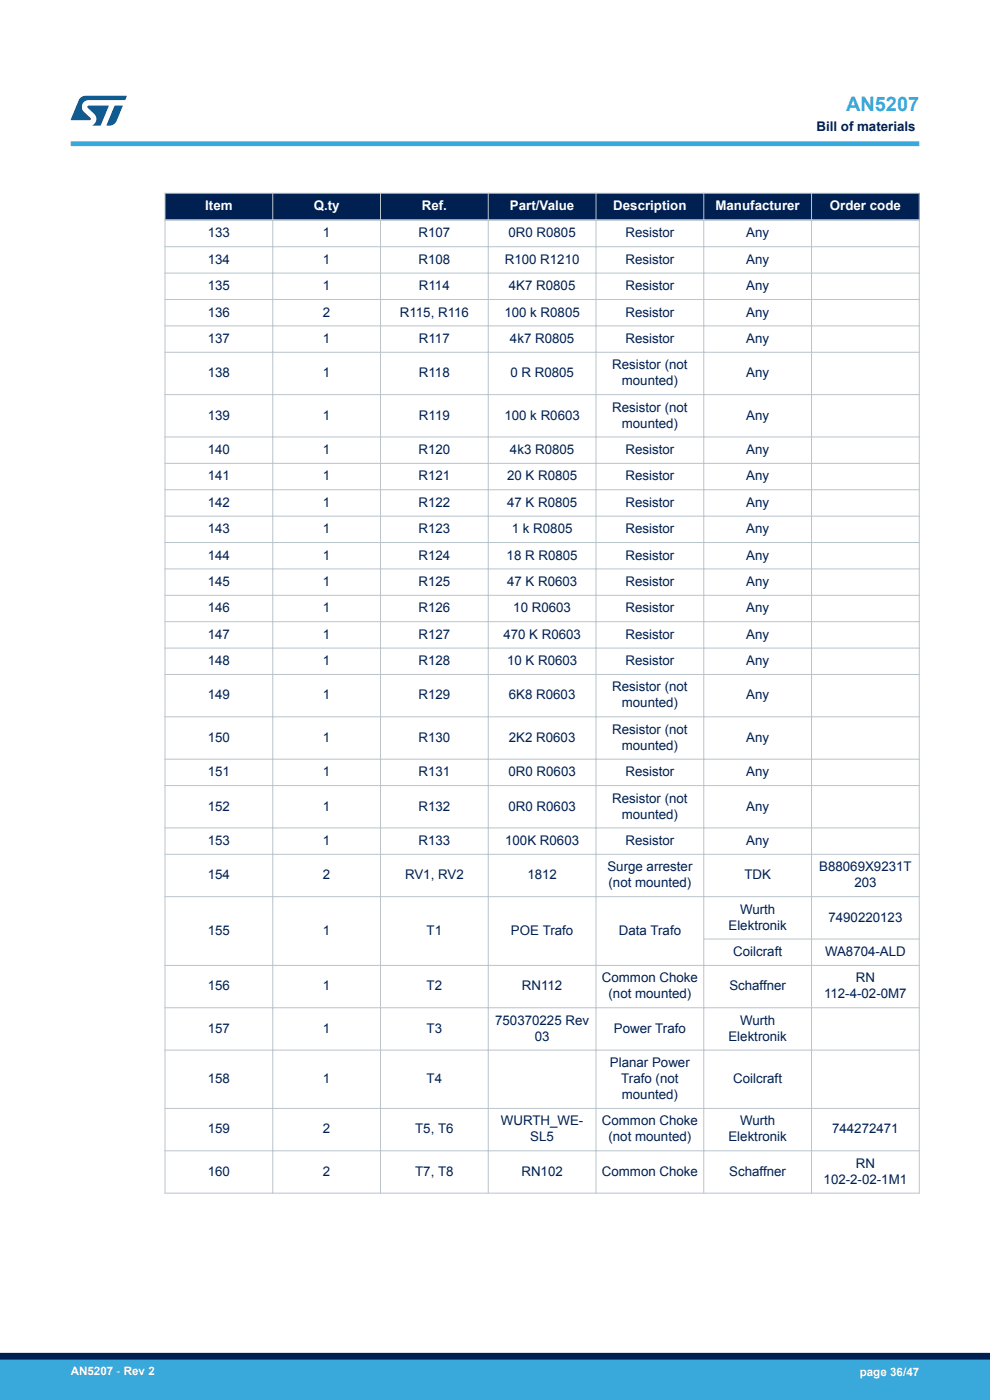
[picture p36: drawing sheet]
<svg xmlns="http://www.w3.org/2000/svg" width="210mm" height="297mm" viewBox="0 0 210 297" stroke-linecap="round" stroke-linejoin="round" font-family="sans-serif">
<defs><g id="words">
<text font-size="4.2" fill="#39a9dc" x="179.5" y="23.5">AN5207</text>
<g font-size="2.8" fill="#002052">
<text x="173.2" y="27.9">Bill of materials</text>
<text x="44.1" y="50.4">133</text>
<text x="68.5" y="50.4">1</text>
<text x="88.8" y="50.4">R107</text>
<text x="107.9" y="50.4">0R0 R0805</text>
<text x="132.7" y="50.4">Resistor</text>
<text x="158.3" y="50.4">Any</text>
<text x="44.1" y="55.9">134</text>
<text x="68.5" y="55.9">1</text>
<text x="88.8" y="55.9">R108</text>
<text x="107.1" y="55.9">R100 R1210</text>
<text x="132.7" y="55.9">Resistor</text>
<text x="158.3" y="55.9">Any</text>
<text x="44.1" y="61.5">135</text>
<text x="68.5" y="61.5">1</text>
<text x="88.9" y="61.5">R114</text>
<text x="107.9" y="61.5">4K7 R0805</text>
<text x="132.7" y="61.5">Resistor</text>
<text x="158.3" y="61.5">Any</text>
<text x="44.1" y="67.1">136</text>
<text x="68.5" y="67.1">2</text>
<text x="84.8" y="67.1">R115, R116</text>
<text x="107" y="67.1">100 k R0805</text>
<text x="132.7" y="67.1">Resistor</text>
<text x="158.3" y="67.1">Any</text>
<text x="44.1" y="72.7">137</text>
<text x="68.5" y="72.7">1</text>
<text x="88.9" y="72.7">R117</text>
<text x="108.2" y="72.7">4k7 R0805</text>
<text x="132.7" y="72.7">Resistor</text>
<text x="158.3" y="72.7">Any</text>
<text x="44.1" y="80">138</text>
<text x="68.5" y="80">1</text>
<text x="88.9" y="80">R118</text>
<text x="108.3" y="80">0 R R0805</text>
<text x="129.9" y="78.3">Resistor (not</text>
<text x="131.9" y="81.7">mounted)</text>
<text x="158.3" y="80">Any</text>
<text x="44.1" y="89">139</text>
<text x="68.5" y="89">1</text>
<text x="88.9" y="89">R119</text>
<text x="107" y="89">100 k R0603</text>
<text x="129.9" y="87.3">Resistor (not</text>
<text x="158.3" y="89">Any</text>
<text x="131.9" y="90.7">mounted)</text>
<text x="44.1" y="96.3">140</text>
<text x="44.1" y="101.9">141</text>
<text x="68.5" y="96.3">1</text>
<text x="68.5" y="101.9">1</text>
<text x="88.8" y="96.3">R120</text>
<text x="88.8" y="101.9">R121</text>
<text x="107.6" y="101.9">20 K R0805</text>
<text x="108.2" y="96.3">4k3 R0805</text>
<text x="132.7" y="96.3">Resistor</text>
<text x="132.7" y="101.9">Resistor</text>
<text x="158.3" y="96.3">Any</text>
<text x="158.3" y="101.9">Any</text>
<text x="44.1" y="107.5">142</text>
<text x="68.5" y="107.5">1</text>
<text x="88.8" y="107.5">R122</text>
<text x="107.6" y="107.5">47 K R0805</text>
<text x="132.7" y="107.5">Resistor</text>
<text x="158.3" y="107.5">Any</text>
<text x="44.1" y="113.1">143</text>
<text x="68.5" y="113.1">1</text>
<text x="88.8" y="113.1">R123</text>
<text x="108.6" y="113.1">1 k R0805</text>
<text x="132.7" y="113.1">Resistor</text>
<text x="158.3" y="113.1">Any</text>
<text x="44.1" y="118.7">144</text>
<text x="68.5" y="118.7">1</text>
<text x="88.8" y="118.7">R124</text>
<text x="107.5" y="118.7">18 R R0805</text>
<text x="132.7" y="118.7">Resistor</text>
<text x="158.3" y="118.7">Any</text>
<text x="44.1" y="124.3">145</text>
<text x="68.5" y="124.3">1</text>
<text x="88.8" y="124.3">R125</text>
<text x="107.6" y="124.3">47 K R0603</text>
<text x="132.7" y="124.3">Resistor</text>
<text x="158.3" y="124.3">Any</text>
<text x="44.1" y="129.9">146</text>
<text x="68.5" y="129.9">1</text>
<text x="88.8" y="129.9">R126</text>
<text x="108.9" y="129.9">10 R0603</text>
<text x="132.7" y="129.9">Resistor</text>
<text x="158.3" y="129.9">Any</text>
<text x="44.1" y="135.5">147</text>
<text x="68.5" y="135.5">1</text>
<text x="88.8" y="135.5">R127</text>
<text x="106.8" y="135.5">470 K R0603</text>
<text x="132.7" y="135.5">Resistor</text>
<text x="158.3" y="135.5">Any</text>
<text x="44.1" y="141.1">148</text>
<text x="68.5" y="141.1">1</text>
<text x="88.8" y="141.1">R128</text>
<text x="107.6" y="141.1">10 K R0603</text>
<text x="132.7" y="141.1">Resistor</text>
<text x="158.3" y="141.1">Any</text>
<text x="44.1" y="148.4">149</text>
<text x="68.5" y="148.4">1</text>
<text x="88.8" y="148.4">R129</text>
<text x="107.9" y="148.4">6K8 R0603</text>
<text x="129.9" y="146.7">Resistor (not</text>
<text x="158.3" y="148.4">Any</text>
<text x="129.9" y="155.7">Resistor (not</text>
<text x="131.9" y="150.1">mounted)</text>
<text x="44.1" y="157.4">150</text>
<text x="68.5" y="157.4">1</text>
<text x="88.8" y="157.4">R130</text>
<text x="107.9" y="157.4">2K2 R0603</text>
<text x="131.9" y="159.1">mounted)</text>
<text x="158.3" y="157.4">Any</text>
<text x="44.1" y="164.7">151</text>
<text x="68.5" y="164.7">1</text>
<text x="88.8" y="164.7">R131</text>
<text x="107.9" y="164.7">0R0 R0603</text>
<text x="132.7" y="164.7">Resistor</text>
<text x="158.3" y="164.7">Any</text>
<text x="44.1" y="172">152</text>
<text x="68.5" y="172">1</text>
<text x="88.8" y="172">R132</text>
<text x="107.9" y="172">0R0 R0603</text>
<text x="129.9" y="170.3">Resistor (not</text>
<text x="131.9" y="173.7">mounted)</text>
<text x="158.3" y="172">Any</text>
<text x="44.1" y="179.2">153</text>
<text x="68.5" y="179.2">1</text>
<text x="88.8" y="179.2">R133</text>
<text x="107.2" y="179.2">100K R0603</text>
<text x="132.7" y="179.2">Resistor</text>
<text x="158.3" y="179.2">Any</text>
<text x="128.8" y="184.8">Surge arrester</text>
<text x="173.8" y="184.8">B88069X9231T</text>
<text x="44.1" y="186.5">154</text>
<text x="68.5" y="186.5">2</text>
<text x="85.9" y="186.5">RV1, RV2</text>
<text x="111.9" y="186.5">1812</text>
<text x="129.1" y="188.2">(not mounted)</text>
<text x="157.9" y="186.5">TDK</text>
<text x="181.2" y="188.2">203</text>
<text x="154.5" y="197.2">Elektronik</text>
<text x="157" y="193.8">Wurth</text>
<text x="175.7" y="195.5">7490220123</text>
<text x="44.1" y="198.3">155</text>
<text x="68.5" y="198.3">1</text>
<text x="90.5" y="198.3">T1</text>
<text x="108.4" y="198.3">POE Trafo</text>
<text x="131.3" y="198.3">Data Trafo</text>
<text x="155.5" y="202.8">Coilcraft</text>
<text x="175" y="202.8">WA8704-ALD</text>
<text x="127.7" y="208.4">Common Choke</text>
<text x="181.5" y="208.4">RN</text>
<text x="44.1" y="210.1">156</text>
<text x="68.5" y="210.1">1</text>
<text x="90.5" y="210.1">T2</text>
<text x="110.7" y="210.1">RN112</text>
<text x="129.1" y="211.8">(not mounted)</text>
<text x="154.7" y="210.1">Schaffner</text>
<text x="174.8" y="211.8">112-4-02-0M7</text>
<text x="44.1" y="219.1">157</text>
<text x="68.5" y="219.1">1</text>
<text x="90.5" y="219.1">T3</text>
<text x="105" y="217.4">750370225 Rev</text>
<text x="113.4" y="220.8">03</text>
<text x="130.2" y="219.1">Power Trafo</text>
<text x="154.5" y="220.8">Elektronik</text>
<text x="157" y="217.4">Wurth</text>
<text x="129.4" y="226.4">Planar Power</text>
<text x="44.1" y="229.8">158</text>
<text x="68.5" y="229.8">1</text>
<text x="90.5" y="229.8">T4</text>
<text x="131.8" y="229.8">Trafo (not</text>
<text x="131.9" y="233.2">mounted)</text>
<text x="155.5" y="229.8">Coilcraft</text>
<text x="106.2" y="238.8">WURTH_WE-</text>
<text x="127.7" y="238.8">Common Choke</text>
<text x="157" y="238.8">Wurth</text>
<text x="44.1" y="240.5">159</text>
<text x="68.5" y="240.5">2</text>
<text x="88.1" y="240.5">T5, T6</text>
<text x="112.5" y="242.1">SL5</text>
<text x="129.1" y="242.1">(not mounted)</text>
<text x="154.5" y="242.1">Elektronik</text>
<text x="176.5" y="240.5">744272471</text>
<text x="44.1" y="249.4">160</text>
<text x="68.5" y="249.4">2</text>
<text x="88.1" y="249.4">T7, T8</text>
<text x="110.6" y="249.4">RN102</text>
<text x="127.7" y="249.4">Common Choke</text>
<text x="154.7" y="249.4">Schaffner</text>
<text x="174.7" y="251.1">102-2-02-1M1</text>
<text x="181.5" y="247.7">RN</text>
</g>
<g font-size="2.8" fill="#fff">
<text x="43.5" y="44.6">Item</text>
<text x="66.5" y="44.6">Q.ty</text>
<text x="89.5" y="44.6">Ref.</text>
<text x="108.2" y="44.6">Part/Value</text>
<text x="130.1" y="44.6">Description</text>
<text x="151.8" y="44.6">Manufacturer</text>
<text x="176" y="44.6">Order code</text>
</g>
<g font-size="2.5" fill="#fff">
<text x="15" y="291.6">AN5207 - Rev 2</text>
<text x="182.4" y="291.9">page 36/47</text>
</g>
</g></defs>
<g fill="#002052">
<path d="M35 41h160v5.7h-160z" fill-rule="evenodd"/>
<path d="M35 41h160v5.7h-160z" fill-rule="evenodd"/>
</g>
<g fill="none" stroke="#b9c4ca" stroke-width=".21">
<path d="M34.9 52.3h160.2M34.9 57.9h160.2M34.9 41h160.2M35 40.9v212.3M57.9 40.9v212.3M80.7 40.9v212.3M103.6 40.9v212.3M126.4 40.9v212.3M149.3 40.9v212.3M172.1 40.9v212.3M195 40.9v212.3M34.9 63.5h160.2"/>
<path d="M34.9 69.1h160.2M34.9 74.7h160.2M34.9 83.7h160.2M34.9 92.7h160.2M34.9 98.3h160.2M34.9 103.9h160.2M34.9 109.5h160.2M34.9 115.1h160.2M34.9 120.7h160.2M34.9 126.3h160.2M34.9 131.9h160.2M34.9 137.5h160.2"/>
<path d="M34.9 143.1h160.2M34.9 152.1h160.2M34.9 161.1h160.2M34.9 166.7h160.2M34.9 175.6h160.2M34.9 181.2h160.2M34.9 190.2h160.2M149.2 199.2h45.9M34.9 204.8h160.2M34.9 213.8h160.2M34.9 222.8h160.2M34.9 235.1h160.2"/>
<path d="M34.9 253.1h160.2M34.9 244.1h160.2"/>
</g>
<path d="M34.9 46.7h160.2" fill="none" stroke="#b9c4ca" stroke-width=".35"/>
<path d="M15 30.5h180" fill="none" stroke="#39a9dc" stroke-width="1"/>
<g fill="#005288">
<path d="M17.1 20.7l1.1-.4 8.7 .1-.4 .8h-7.6a1.45 1.45 0 0 0-1.4 .9 1.45 1.45 0 0 0 .2 1.6l1.5 1.3v.4l-4.2 .1 1.7-4.2z"/>
<path d="M24.3 22.4l1.7 .1-1.3 3.2a1.6 1.6 0 0 1-1.5 .9l-.6-.1z"/>
<path d="M18.6 22.5h4.5l-1.8 4.1h-1.7a1.54 1.54 0 0 0 .4-2.4l-1.4-1.3z"/>
</g>
<g fill="#39a9dc">
<path d="M0 288.4h210v8.6h-210z" fill-rule="evenodd"/>
<path d="M-.1 288.4h210.2v4.4h-210.2z" fill-rule="evenodd"/>
</g>
<path d="M0 287.7h210" fill="none" stroke="#002052" stroke-width="1.4"/>
<use href="#words"/>
</svg>
